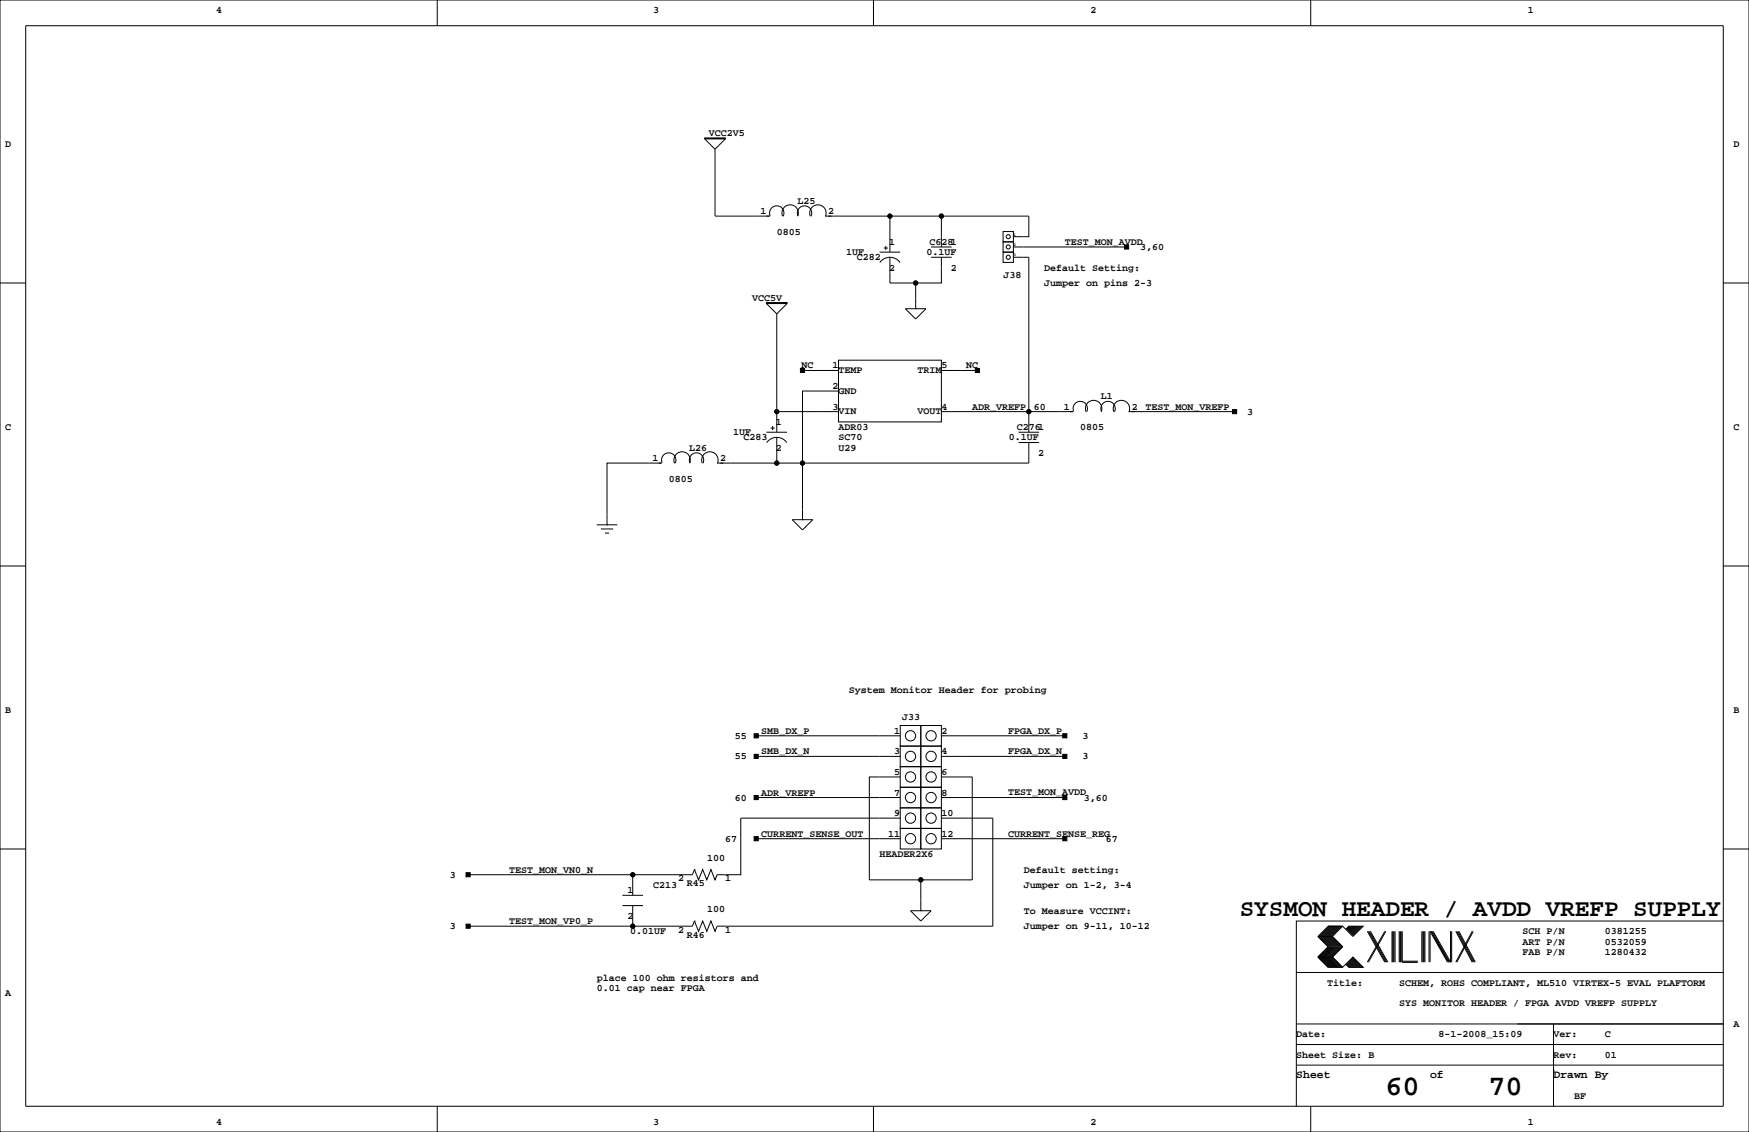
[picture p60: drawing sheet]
<svg xmlns="http://www.w3.org/2000/svg" width="432mm" height="279mm" viewBox="0 0 432 279" stroke-linecap="round" stroke-linejoin="round" font-family="sans-serif">
<defs><g id="words">
<g font-size="7.1">
<text x="342.1" y="270.3">60</text>
<text x="367.5" y="270.3">70</text>
</g>
<text font-size="6" x="306.1" y="226.1">SYSMON HEADER / AVDD VREFP SUPPLY</text>
<g font-size="2.8">
<text x="320" y="266.1">Sheet</text>
<text x="353.1" y="266.1">of</text>
<text x="383.5" y="266.1">Drawn By</text>
</g>
<g font-size="2.5">
<text x="53.3" y="3.3">4</text>
<text x="161.3" y="3.3">3</text>
<text x="269.2" y="3.3">2</text>
<text x="377.2" y="3.3">1</text>
<text x="175" y="33.5">VCC2V5</text>
<text x="1.3" y="36.3">D</text>
<text x="428" y="36.3">D</text>
<text x="187.7" y="52.8">1</text>
<text x="196.8" y="50.3">L25</text>
<text x="204.5" y="52.8">2</text>
<text x="191.8" y="57.9">0805</text>
<text x="208.9" y="63">1UF</text>
<text x="211.5" y="64.3">C282</text>
<text x="219.5" y="60.5">1</text>
<text x="228.7" y="62.9">0.1UF</text>
<text x="229.4" y="60.4">C6281</text>
<text x="262.9" y="60.5">TEST_MON_AVDD</text>
<text x="281.5" y="61.7">3,60</text>
<text x="219.5" y="66.8">2</text>
<text x="234.7" y="66.8">2</text>
<text x="247.8" y="68.6">J38</text>
<text x="257.8" y="66.8">Default Setting:</text>
<text x="257.8" y="70.6">Jumper on pins 2-3</text>
<text x="185.7" y="74.2">VCC5V</text>
<text x="197.9" y="90.9">NC</text>
<text x="205.5" y="90.9">1</text>
<text x="207" y="92.1">TEMP</text>
<text x="226.5" y="92.1">TRIM</text>
<text x="232.4" y="90.9">5</text>
<text x="238.5" y="90.9">NC</text>
<text x="205.5" y="96">2</text>
<text x="205.5" y="101.1">3</text>
<text x="207" y="97.2">GND</text>
<text x="232.4" y="101.1">4</text>
<text x="240" y="101.1">ADR_VREFP</text>
<text x="255.3" y="101.1">60</text>
<text x="262.7" y="101.1">1</text>
<text x="271.8" y="98.6">L1</text>
<text x="279.4" y="101.1">2</text>
<text x="282.8" y="101.1">TEST_MON_VREFP</text>
<text x="1.3" y="106.2">C</text>
<text x="181" y="107.4">1UF</text>
<text x="191.6" y="104.9">1</text>
<text x="207" y="102.3">VIN</text>
<text x="207" y="106.2">ADR03</text>
<text x="226.5" y="102.3">VOUT</text>
<text x="251" y="106.1">C2761</text>
<text x="266.7" y="106.2">0805</text>
<text x="307.9" y="102.4">3</text>
<text x="428" y="106.2">C</text>
<text x="161.1" y="113.8">1</text>
<text x="170.2" y="111.3">L26</text>
<text x="177.8" y="113.8">2</text>
<text x="183.6" y="108.7">C283</text>
<text x="191.6" y="111.3">2</text>
<text x="207" y="108.7">SC70</text>
<text x="207" y="111.3">U29</text>
<text x="249" y="108.6">0.1UF</text>
<text x="256.3" y="112.5">2</text>
<text x="165.1" y="118.9">0805</text>
<text x="209.5" y="170.9">System Monitor Header for probing</text>
<text x="1.3" y="176">B</text>
<text x="222.8" y="177.8">J33</text>
<text x="428" y="176">B</text>
<text x="181.4" y="182.4">55</text>
<text x="188" y="181.1">SMB_DX_P</text>
<text x="220.8" y="181.1">1</text>
<text x="232.4" y="181.1">2</text>
<text x="248.9" y="181.1">FPGA_DX_P</text>
<text x="267.2" y="182.4">3</text>
<text x="181.4" y="187.5">55</text>
<text x="188" y="186.2">SMB_DX_N</text>
<text x="220.8" y="186.2">3</text>
<text x="220.8" y="191.3">5</text>
<text x="232.4" y="186.2">4</text>
<text x="232.4" y="191.3">6</text>
<text x="248.9" y="186.2">FPGA_DX_N</text>
<text x="267.2" y="187.5">3</text>
<text x="181.4" y="197.6">60</text>
<text x="188" y="196.3">ADR_VREFP</text>
<text x="220.8" y="196.3">7</text>
<text x="232.4" y="196.3">8</text>
<text x="248.9" y="196.3">TEST_MON_AVDD</text>
<text x="267.5" y="197.6">3,60</text>
<text x="220.8" y="201.4">9</text>
<text x="232.4" y="201.4">10</text>
<text x="179.1" y="207.8">67</text>
<text x="188" y="206.5">CURRENT_SENSE_OUT</text>
<text x="219.3" y="206.5">11</text>
<text x="232.4" y="206.5">12</text>
<text x="248.9" y="206.5">CURRENT_SENSE_REG</text>
<text x="273.1" y="207.8">67</text>
<text x="125.7" y="215.4">TEST_MON_VN0_N</text>
<text x="174.6" y="212.4">100</text>
<text x="217.2" y="211.6">HEADER2X6</text>
<text x="252.7" y="215.4">Default setting:</text>
<text x="111" y="216.7">3</text>
<text x="154.9" y="220.5">1</text>
<text x="161.3" y="219.2">C213</text>
<text x="167.4" y="217.5">2</text>
<text x="169.5" y="218.8">R45</text>
<text x="179.1" y="217.5">1</text>
<text x="252.7" y="219.2">Jumper on 1-2, 3-4</text>
<text x="154.9" y="226.8">2</text>
<text x="174.6" y="225.1">100</text>
<text x="252.7" y="225.6">To Measure VCCINT:</text>
<text x="111" y="229.4">3</text>
<text x="125.7" y="228.1">TEST_MON_VP0_P</text>
<text x="155.6" y="230.6">0.01UF</text>
<text x="167.4" y="230.2">2</text>
<text x="169.5" y="231.5">R46</text>
<text x="179.1" y="230.2">1</text>
<text x="252.7" y="229.4">Jumper on 9-11, 10-12</text>
<text x="375.9" y="230.6">SCH P/N</text>
<text x="375.9" y="233.2">ART P/N</text>
<text x="396.2" y="230.6">0381255</text>
<text x="396.2" y="233.2">0532059</text>
<text x="375.9" y="235.7">FAB P/N</text>
<text x="396.2" y="235.7">1280432</text>
<text x="1.3" y="245.9">A</text>
<text x="147.3" y="242.1">place 100 ohm resistors and</text>
<text x="147.3" y="244.6">0.01 cap near FPGA</text>
<text x="327.7" y="243.3">Title:</text>
<text x="345.4" y="243.3">SCHEM, ROHS COMPLIANT, ML510 VIRTEX-5 EVAL PLAFTORM</text>
<text x="345.4" y="248.4">SYS MONITOR HEADER / FPGA AVDD VREFP SUPPLY</text>
<text x="320" y="256">Date:</text>
<text x="355.2" y="256">8-1-2008_15:09</text>
<text x="383.5" y="256">Ver:</text>
<text x="396.2" y="256">C</text>
<text x="428" y="253.5">A</text>
<text x="320" y="261.1">Sheet Size: B</text>
<text x="383.5" y="261.1">Rev:</text>
<text x="396.2" y="261.1">01</text>
<text x="388.6" y="271.3">BF</text>
<text x="53.3" y="277.6">4</text>
<text x="161.3" y="277.6">3</text>
<text x="269.2" y="277.6">2</text>
<text x="377.2" y="277.6">1</text>
</g>
<g font-size="1.1">
<text x="250.2" y="58.2">1</text>
<text x="250.2" y="63.3">3</text>
<text x="250.2" y="60.7">2</text>
</g>
</g></defs>
<g fill="none" stroke="#000" stroke-width=".25">
<path d="M0 0h431.8v279.4h-431.8zM6.3 6.3h419.1v266.7h-419zM107.9 0v6.3M215.6 0v6.3M323.6 0v6.3M174 34h5.1v.3h-5.1zM174 34.3l2.5 2.5M176.5 36.8v16.5h13.5M179.1 34.3l-2.6 2.5M190.1 53.3a1.78 1.78 0 0 1 1.7-2.5 1.78 1.78 0 0 1 1.6 2.6M193.2 53.4a2.03 2.03 0 0 1 1.9-2.9 2.03 2.03 0 0 1 1.8 2.9M197 53.3a1.78 1.78 0 0 1 1.7-2.5 1.78 1.78 0 0 1 1.5 2.6"/>
<path d="M200.1 53.4a2.03 2.03 0 0 1 1.8-2.9 2.03 2.03 0 0 1 1.9 2.9M203.7 53.3h50.3v5.1h-3.8M219.7 53.3v8.9M232.4 53.3v7.7M247.6 57.2h2.6v2.5h-2.6zM247.6 59.7h2.6v2.5h-2.6zM0 69.8h6.3M189.2 74.9l2.6 2.6M189.2 74.7h5.1v.2h-5.1zM191.8 77.5v24.1M194.3 74.9l-2.5 2.6M217.2 62.2h5"/>
<path d="M217.2 64.8a3 3 0 0 1 5 0M218.2 61.2h1M218.7 60.7v1M219.7 63.5v6.3h6.4M223.5 76.2h5.1l-2.5 2.5zM226.1 76.2h.1M229.9 61h5M229.9 63.5h5M232.4 63.5v6.3h-6.3v6.4M247.6 62.2h2.6v2.6h-2.6zM250.2 63.5h3.8v43.2M250.2 61h27.9"/>
<path d="M425.4 69.8h6.4M198.1 91.4h8.9M207 88.9h25.4v15.2h-25.4zM207 96.5h-8.9v17.8h-21.1M232.4 91.4h8.9M163.3 114.3h-13.4v15.2M163.5 114.2a1.78 1.78 0 0 1 1.7-2.4 1.78 1.78 0 0 1 1.5 2.5M166.5 114.3a2.03 2.03 0 0 1 1.9-2.8 2.03 2.03 0 0 1 1.9 2.8M170.3 114.2a1.78 1.78 0 0 1 1.7-2.4 1.78 1.78 0 0 1 1.5 2.5M173.4 114.3a2.03 2.03 0 0 1 1.9-2.8 2.03 2.03 0 0 1 1.8 2.8M189.2 106.7h5.1M189.3 109.2a3 3 0 0 1 5 0"/>
<path d="M190.2 105.7h1.1M190.8 105.2v1M191.8 107.9v6.4M207 101.6h-15.2v5.1M232.4 101.6h32.5M251.5 106.7h5M251.5 109.2h5M254 109.2v5.1h-55.9v14M265.1 101.5a1.78 1.78 0 0 1 1.7-2.4 1.78 1.78 0 0 1 1.5 2.5M268.1 101.6a2.03 2.03 0 0 1 1.9-2.8 2.03 2.03 0 0 1 1.9 2.8M271.9 101.5a1.78 1.78 0 0 1 1.7-2.4 1.78 1.78 0 0 1 1.5 2.5M275 101.6a2.03 2.03 0 0 1 1.9-2.8 2.03 2.03 0 0 1 1.8 2.8"/>
<path d="M278.6 101.6h26.2M0 139.7h6.3M147.3 129.5h5.1M148.3 130.6h3.1M149.4 131.6h1M149.9 129.5h.1M195.6 128.3h5.1l-2.6 2.5zM198.1 128.3h.1M425.4 139.7h6.4M59.7 176.5h.1M222.2 179.1h5.1v5h-5.1zM227.3 179.1h5.1v5h-5.1z"/>
<path d="M186.7 196.8h35.5M186.7 186.7h35.5M186.7 181.6h35.5M222.2 191.8h-7.6v25.4h25.4v-25.4h-7.6M222.2 199.4h5.1v5.1h-5.1zM222.2 194.3h5.1v5.1h-5.1zM222.2 189.2h5.1v5.1h-5.1zM222.2 184.1h5.1v5.1h-5.1zM227.3 199.4h5.1v5.1h-5.1zM227.3 194.3h5.1v5.1h-5.1zM227.3 189.2h5.1v5.1h-5.1zM227.3 184.1h5.1v5.1h-5.1z"/>
<path d="M232.4 196.8h30.5M232.4 186.7h30.5M232.4 181.6h30.5M0 209.5h6.3M156.2 215.9v5.1M171.4 214.6l-.5 1.3h-55.3M171.4 214.6h.1M186.7 207h35.5M222.2 201.9h-39.3v14h-5.9l-.5 1.3-1-2.6-1 2.6-1-2.6-1 2.6-1.1-2.6M222.2 204.5h5.1v5h-5.1zM227.3 204.5h5.1v5h-5.1zM227.3 217.2v7.6"/>
<path d="M232.4 201.9h12.7v26.7h-68.1l-.5 1.3-1-2.6-1 2.6-1-2.6-1 2.6-1.1-2.6M232.4 207h30.5M425.4 209.5h6.4M153.7 221h5M153.7 223.5h5.1M156.2 223.5v5.1M171.4 227.3l-.5 1.3h-55.3M171.4 227.3h.1M224.8 224.8h5.1l-2.6 2.5zM227.3 224.8h.1M325.4 236.2h3.5M325.4 231.1h3.5"/>
<path d="M325.4 236.2l2.5 2.6h3.6M325.4 231.1l2.5 2.6-2.5 2.5M328.2 228.6l-2.6 2.5 2.6 2.6-2.6 2.5 2.6 2.6M328.4 228.6l-2.5 2.5 2.5 2.6-2.5 2.5 2.5 2.6M328.7 228.6l-2.6 2.5 2.6 2.6-2.6 2.5 2.6 2.6M328.9 231.1l2.6 2.6-2.6 2.5M328.9 236.2l2.6 2.6M328.9 228.6l-2.5 2.5 2.5 2.6-2.5 2.5 2.5 2.6M329.2 228.6l-2.6 2.5 2.6 2.6-2.6 2.5 2.6 2.6M329.4 228.6l-2.5 2.5 2.5 2.6-2.5 2.5 2.5 2.6M329.7 228.6l-2.5 2.5 2.5 2.6-2.5 2.5 2.5 2.6M329.9 228.6l-2.5 2.5 2.5 2.6-2.5 2.5 2.5 2.6"/>
<path d="M330.2 228.6l-2.5 2.5 2.5 2.6-2.5 2.5 2.5 2.6M330.5 228.6l-2.6 2.5 2.6 2.6-2.6 2.5 2.6 2.6M330.7 228.6l-2.5 2.5 2.5 2.6-2.5 2.5 2.5 2.6M331 228.6l-2.6 2.5 2.6 2.6-2.6 2.5 2.6 2.6M331.2 228.6l-2.5 2.5 2.5 2.6-2.5 2.5 2.5 2.6M331.5 228.6l2.5 2.5 2.6-2.5h-3.6l-.8 .8M331.5 228.6h-3.6l-2.5 2.5M331.5 228.6l-2.6 2.5M332.2 238l.8 .8h3.6l-2.6-2.6-2.5 2.6M332.5 237.7l1 1.1M332.5 238l.7 .8M332.7 237.5l1.3 1.3"/>
<path d="M332.7 237.7l1.1 1.1M333 237.2l1.5 1.6M333 237.5l1.3 1.3M333.2 228.6l-.7 .8M333.2 237l1.8 1.8M333.2 237.2l1.6 1.6M333.5 228.6l-1 1M333.5 236.7l2 2.1M333.5 237l1.8 1.8M333.8 228.6l-1.1 1M333.8 236.5l2.2 2.3M333.8 236.7l2 2.1"/>
<path d="M334 228.6l-1.3 1.3M334 236.5l2.3 2.3M334.3 228.6l-1.3 1.3M334.5 228.6l-1.5 1.5M334.8 228.6l-1.6 1.5M335 228.6l-1.8 1.8M335.3 228.6l-1.8 1.8M335.5 228.6l-2 2M335.8 228.6l-2 2M336 228.6l-2.2 2.3M336.3 228.6l-2.3 2.3M337.6 229.9l4.3 7.6"/>
<path d="M337.8 229.9l4.3 7.6M338.1 229.9l4.3 7.6M338.3 229.9l4.3 7.6M341.9 229.9l-4.3 7.6M342.1 229.9l-4.3 7.6M343.7 229.9v7.6M343.9 229.9v7.6M344.2 229.9v7.6M344.4 229.9v7.6M345.4 229.9v7.6M345.7 229.9v7.6M345.9 229.9v7.6"/>
<path d="M346.2 237.2h3.8M346.2 229.9v7.6h3.8M351 229.9v7.6M351.3 229.9v7.6M351.5 229.9v7.6M351.8 229.9v7.6M352.8 229.9v7.6M353.1 237.5v-7.6l4.3 7.6M353.3 229.9l4.3 7.6M353.6 229.9l4.3 7.6M353.8 229.9l4.3 7.6v-7.6M358.4 229.9v7.6"/>
<path d="M359.4 229.9l4.1 7.6M359.7 229.9l4 7.6M359.9 229.9l4.1 7.6M360.2 229.9l4 7.6M363.5 229.9l-4.1 7.6M363.7 229.9l-4 7.6M425.4 227.3h-105.4v35.6M320 257.8h105.4M320 252.7h105.4M320 240h105.4M383.5 252.7v20.3M107.9 273v6.4"/>
<path d="M215.6 273v6.4M320 262.9v10.1M320 262.9h105.4M323.6 273v6.4M383.5 264.2h.1"/>
<circle cx="219.7" cy="53.3" r=".51"/>
<circle cx="232.4" cy="53.3" r=".51"/>
<circle cx="248.9" cy="58.4" r=".51"/>
<circle cx="226.1" cy="69.9" r=".51"/>
<circle cx="248.9" cy="63.5" r=".51"/>
<circle cx="248.9" cy="61" r=".51"/>
<circle cx="191.8" cy="114.3" r=".51"/>
<circle cx="191.8" cy="101.6" r=".51"/>
<circle cx="198.1" cy="114.3" r=".51"/>
<circle cx="254" cy="101.6" r=".51"/>
<circle cx="224.8" cy="196.8" r="1.27"/>
<circle cx="224.8" cy="186.7" r="1.27"/>
<circle cx="224.8" cy="191.8" r="1.27"/>
<circle cx="224.8" cy="181.6" r="1.27"/>
<circle cx="229.9" cy="181.6" r="1.27"/>
<circle cx="229.9" cy="191.8" r="1.27"/>
<circle cx="229.9" cy="196.8" r="1.27"/>
<circle cx="229.9" cy="186.7" r="1.27"/>
<circle cx="156.2" cy="215.9" r=".51"/>
<circle cx="224.8" cy="207" r="1.27"/>
<circle cx="224.8" cy="201.9" r="1.27"/>
<circle cx="227.3" cy="217.2" r=".51"/>
<circle cx="229.9" cy="207" r="1.27"/>
<circle cx="229.9" cy="201.9" r="1.27"/>
<circle cx="156.2" cy="228.6" r=".51"/>
</g>
<g fill="#000" stroke="#000" stroke-width=".25">
<path d="M277.6 60.5h1v1h-1z" fill-rule="evenodd"/>
<path d="M197.6 90.9h1v1h-1z" fill-rule="evenodd"/>
<path d="M240.8 90.9h1v1h-1z" fill-rule="evenodd"/>
<path d="M304.3 101.1h1v1h-1z" fill-rule="evenodd"/>
<path d="M186.2 196.3h1v1.1h-1z" fill-rule="evenodd"/>
<path d="M186.2 186.2h1v1h-1z" fill-rule="evenodd"/>
<path d="M186.2 181.1h1v1h-1z" fill-rule="evenodd"/>
<path d="M262.4 196.3h1v1.1h-1z" fill-rule="evenodd"/>
<path d="M262.4 186.2h1v1h-1z" fill-rule="evenodd"/>
<path d="M262.4 181.1h1v1h-1z" fill-rule="evenodd"/>
<path d="M115.1 215.4h1v1h-1z" fill-rule="evenodd"/>
<path d="M186.2 206.5h1v1h-1z" fill-rule="evenodd"/>
<path d="M262.4 206.5h1v1h-1z" fill-rule="evenodd"/>
<path d="M115.1 228.1h1v1h-1z" fill-rule="evenodd"/>
<circle cx="219.7" cy="53.3" r=".51"/>
<circle cx="232.4" cy="53.3" r=".51"/>
<circle cx="226.1" cy="69.9" r=".51"/>
<circle cx="191.8" cy="114.3" r=".51"/>
<circle cx="191.8" cy="101.6" r=".51"/>
<circle cx="198.1" cy="114.3" r=".51"/>
<circle cx="254" cy="101.6" r=".51"/>
<circle cx="156.2" cy="215.9" r=".51"/>
<circle cx="227.3" cy="217.2" r=".51"/>
<circle cx="156.2" cy="228.6" r=".51"/>
</g>
<use href="#words"/>
</svg>
